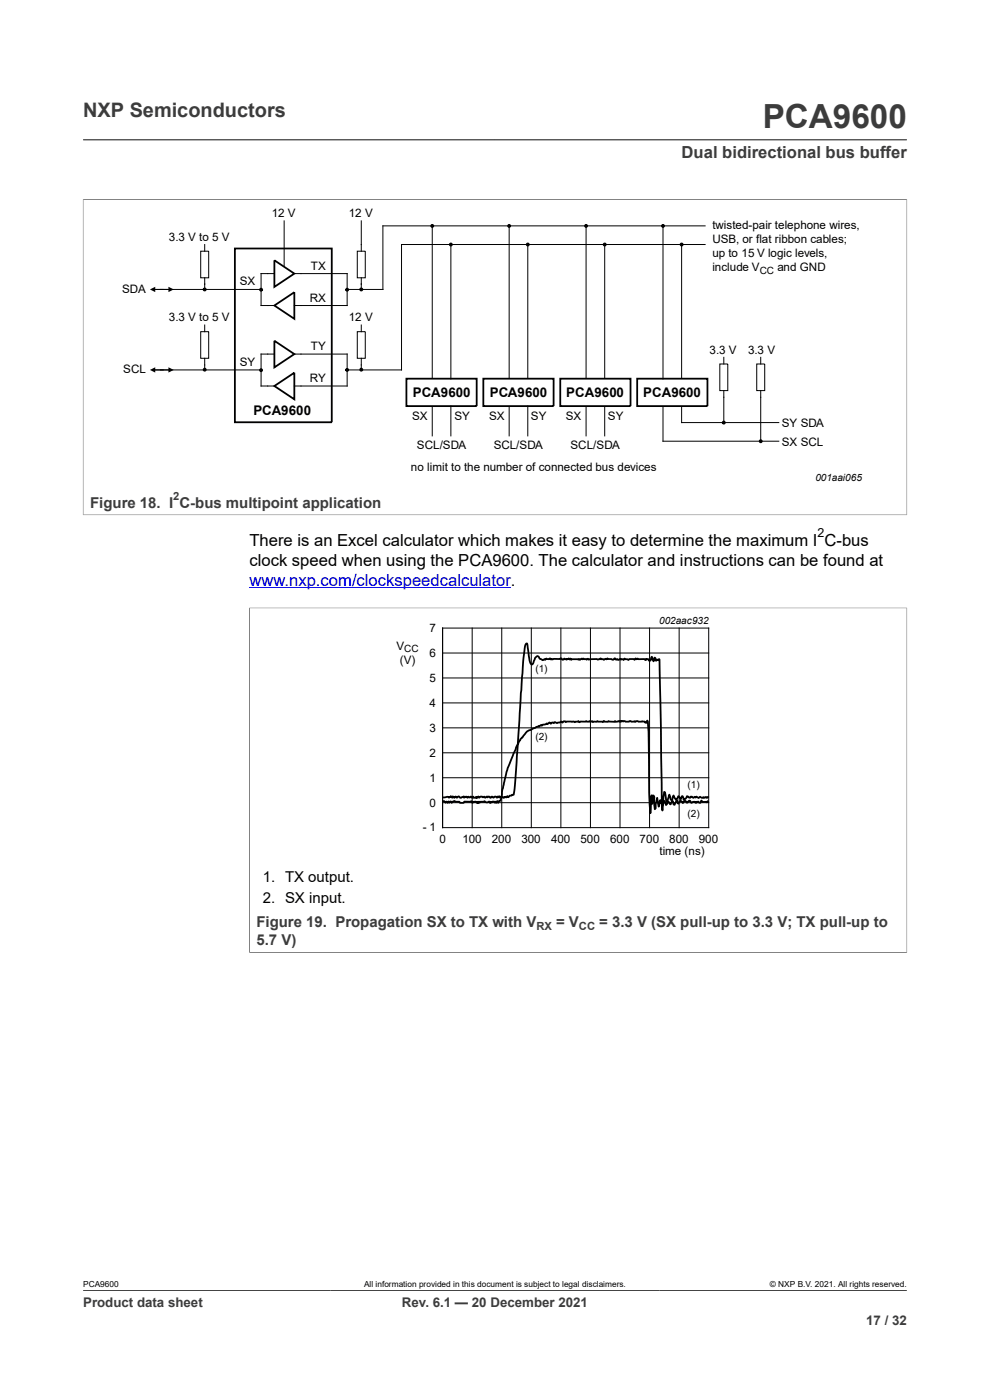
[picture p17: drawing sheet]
<svg xmlns="http://www.w3.org/2000/svg" width="210mm" height="297mm" viewBox="0 0 210 297" stroke-linecap="round" stroke-linejoin="round" font-family="sans-serif">
<defs><g id="words">
<text font-size="7.1" fill="#3c3c3c" x="161.8" y="27.2">PCA9600</text>
<text font-size="4.2" fill="#3c3c3c" x="17.6" y="24.8">NXP Semiconductors</text>
<text font-size="3.5" fill="#3c3c3c" x="144.6" y="33.5">Dual bidirectional bus buffer</text>
<g font-size="3.5">
<text x="52.9" y="115.8">There is an Excel calculator which makes it easy to determine the maximum I C-bus</text>
<text x="52.9" y="120">clock speed when using the PCA9600. The calculator and instructions can be found at</text>
</g>
<text font-size="3.5" fill="#00f" x="52.9" y="124.2">www.nxp.com/clockspeedcalculator.</text>
<g font-size="3.2" fill="#3c3c3c">
<text x="19.1" y="107.7">Figure 18. I C-bus multipoint application</text>
<text x="54.4" y="196.7">Figure 19. Propagation SX to TX with V</text>
<text x="118" y="196.7">= V</text>
<text x="127.1" y="196.7">= 3.3 V (SX pull-up to 3.3 V; TX pull-up to</text>
<text x="54.4" y="200.6">5.7 V)</text>
</g>
<g font-size="3.2">
<text x="55.8" y="187.2">1. TX output.</text>
<text x="55.8" y="191.5">2. SX input.</text>
</g>
<g font-size="2.8">
<text x="53.8" y="88.1">PCA9600</text>
<text x="87.6" y="84.2">PCA9600</text>
<text x="103.9" y="84.2">PCA9600</text>
<text x="120.1" y="84.2">PCA9600</text>
<text x="136.4" y="84.2">PCA9600</text>
</g>
<g font-size="2.8" fill="#3c3c3c">
<text x="17.6" y="277.3">Product data sheet</text>
<text x="85.3" y="277.3">Rev. 6.1 — 20 December 2021</text>
<text x="183.7" y="281">17 / 32</text>
</g>
<text font-size="2.6" x="173.4" y="114">2</text>
<g font-size="2.5">
<text x="57.6" y="46.1">12 V</text>
<text x="74" y="46.1">12 V</text>
<text x="35.8" y="51.1">3.3 V to 5 V</text>
<text x="151.1" y="48.5">twisted-pair telephone wires,</text>
<text x="151.1" y="51.5">USB, or flat ribbon cables;</text>
<text x="66" y="57.2">TX</text>
<text x="151.1" y="54.6">up to 15 V logic levels,</text>
<text x="151.1" y="57.6">include V</text>
<text x="164.9" y="57.6">and GND</text>
<text x="25.9" y="62.3">SDA</text>
<text x="50.9" y="60.5">SX</text>
<text x="65.7" y="64">RX</text>
<text x="35.8" y="68.2">3.3 V to 5 V</text>
<text x="74" y="68.2">12 V</text>
<text x="50.9" y="77.6">SY</text>
<text x="66" y="74.3">TY</text>
<text x="150.5" y="75">3.3 V</text>
<text x="158.7" y="75">3.3 V</text>
<text x="26.1" y="79.2">SCL</text>
<text x="65.7" y="81.1">RY</text>
<text x="87.4" y="89">SX</text>
<text x="96.4" y="89">SY</text>
<text x="103.7" y="89">SX</text>
<text x="112.6" y="89">SY</text>
<text x="120" y="89">SX</text>
<text x="129" y="89">SY</text>
<text x="88.4" y="95.2">SCL/SDA</text>
<text x="104.8" y="95.2">SCL/SDA</text>
<text x="121" y="95.2">SCL/SDA</text>
<text x="165.8" y="94.5">SX SCL</text>
<text x="165.8" y="90.6">SY SDA</text>
<text x="87.2" y="99.9">no limit to the number of connected bus devices</text>
<text x="84.1" y="137.8">V</text>
<text x="91.1" y="134.1">7</text>
<text x="84.8" y="140.9">(V)</text>
<text x="91.1" y="139.4">6</text>
<text x="91.1" y="144.6">5</text>
<text x="91.1" y="150">4</text>
<text x="91.1" y="155.2">3</text>
<text x="91.1" y="160.5">2</text>
<text x="91.1" y="165.8">1</text>
<text x="91.1" y="171.1">0</text>
<text x="89.7" y="176.4">- 1</text>
<text x="93.2" y="178.9">0</text>
<text x="98.1" y="178.9">100</text>
<text x="104.3" y="178.9">200</text>
<text x="110.6" y="178.9">300</text>
<text x="116.9" y="178.9">400</text>
<text x="123.2" y="178.9">500</text>
<text x="129.5" y="178.9">600</text>
<text x="135.7" y="178.9">700</text>
<text x="142" y="178.9">800</text>
<text x="148.3" y="178.9">900</text>
<text x="139.9" y="181.5">time (ns)</text>
</g>
<g font-size="2.4" fill="#3c3c3c">
<text x="36.7" y="106.1">2</text>
<text x="113.8" y="197.4">RX</text>
<text x="122.8" y="197.4">CC</text>
</g>
<g font-size="2.1">
<text x="161.1" y="58.1">CC</text>
<text x="173" y="102">001aai065</text>
<text x="139.8" y="132.4">002aac932</text>
<text x="85.8" y="138.3">CC</text>
<text x="113.6" y="142.5">(1)</text>
<text x="113.6" y="157">(2)</text>
<text x="145.8" y="167.2">(1)</text>
<text x="145.8" y="173.4">(2)</text>
</g>
<g font-size="1.8">
<text x="17.6" y="273.1">PCA9600</text>
<text x="77.2" y="273.1">All information provided in this document is subject to legal disclaimers.</text>
<text x="163.3" y="273.1">© NXP B.V. 2021. All rights reserved.</text>
</g>
</g></defs>
<path d="M17.6 29.7h174.8M17.6 42.3h174.8M17.6 42.3v67M192.4 42.3v67M17.6 109.2h174.8M52.8 129h139.6M52.9 128.9v73.2M192.4 128.9v73.2M52.8 202.1h139.6M17.6 273.8h174.8" fill="none" stroke="#3c3c3c" stroke-width=".21"/>
<path d="M49.8 52.7h20.6v36.9h-20.6zM58.2 55.2l4.2 2.8-4.2 2.9zM58.2 64.8l4.2-2.8v5.6zM58.2 72.3l4.2 2.8-4.2 2.8zM58.2 81.9l4.2-2.8v5.6zM86.2 80.3h14.9v5.9h-14.9zM102.5 80.3h14.9v5.9h-14.9zM118.8 80.3h14.9v5.9h-14.9zM135.2 80.3h14.9v5.9h-14.9zM94 170h.2l.3 .3 .2-.3 .2 .3 .2-.3 .2 .3 .2-.3h.2l.1 .3 .5-.4 .3 .2h.9l.1 .2h.8l.1-.2h1.3l.2-.1 .2 .3 .1-.2 .2 .1 .4-.1 .3 .2 .1-.2 .2 .2 .1-.2 .1 .1 1.1-.2a.64 .64 0 0 0 1 0l.2 .3 .1-.2 .2 .1 .1-.1h.4l.2 .2 .1-.2 .2 .2 .2-.4 .2 .4 .2-.4h.3l.2-.8a34.7 34.7 0 0 1 4.2-12.5l.3-.3a2.91 2.91 0 0 1 1.9-1.6l1.5-.7 .1 .1 .3-.3 .2 .2 .2-.3h.5l.4-.2 .1 .1 .4-.3 .4 .2 .2-.2 .4 .1 .2-.2 .5 .2 .9-.4 .2 .3 .3-.3h.3l.1 .2 .2-.1h1.6l.2 .1 .7-.2 .3 .2 .1-.1h1.1l.1-.1 .6 .1 .2-.1 .3 .1 .2-.1 .2 .2 .1-.1h.6l.2-.1 1.2 .2 .2-.3 .1 .2h.7l.2-.1 1.2 .1 .2-.1 .1 .1 .7-.1 .4 .1 .1-.2 .4 .2 .3-.1 .1 .1 2-.1 .3 .1 .4-.1 .1 .1h1.3l.2 .2h.2l.2-.4 .3 2.4 .1 5.8a76.2 76.2 0 0 0 .3 11.4l.1-3.6 .2-.2v1.9l.3-1.8h.1v.5l.1-.2-.1 1.2 .2 1.4 .2-.2v-.9l.3-1.3 .3 1.8 .4-1.4 .3 1.2 .2-.1 .3-.9 .4 .9 .5-.8 .5 .6 .3-.7 .2 .6 .3 .2 .5-.9 .3 .7 .4-.6 .6 .5 .2-.5h.3l.3 .4 .6-.4 .3 .4a.64 .64 0 0 1 .9 0l.2-.2v.2l.5-.2 .1 .2h.2l.3-.5 .3 .3 .9 .1 .1-.2 .1 .1M150.3 169.1h-.3v.2l-.3-.2-.3 .2-.2-.2-.1 .2-.6-.3-.3 .3-.5-.3-.1 .2-.2-.2-.3 .3-.6-.3-.1 .2h-.3l-.4-.3-.2 .4-.4 .4-.3-.8-.4 .6-.5-.6-.5 .8-.5-.9-.4 .9h-.1l-.4-1.1-.5 1.5-.2-.2-.2-1.8-.2-.1-.4 3.9-.1-1.1-.5-30.9-.1-.1-.1 .3-.3-.2-.2 .3-.3-.7-.3 .8-.4-1-.2 .9-.2-.2-.1 .2-.2-.4-.4 .1-.1-.1-.1 .2-.2-.2h-1.3l-.1-.1-.3 .1-.1-.1-.3 .3-.2-.2h-.9l-.2 .2-.8-.3-.2 .3-.2-.2-.4 .1-.1-.2-.3 .3-.3-.2-.3 .1-.2-.2-.4 .2-1.3-.2-.1 .2-.3-.2-.3 .3-.5-.3-.1 .2-.1-.2-.6 .2-.2-.1-1.7 .1-.2-.2-.3 .2-.6-.2-.2 .2-.1-.2-.5 .3-.1-.2-.2 .1-1.4-.1-.1 .2-.2-.3-.2 .2-.2-.2-.4 .2-.1-.1-.3 .1-.1-.2-.2 .2h-.2l-.2-.2-1.9 .2h-.3l-.3-.2-.1 .1-.6-.1-.2 .3-.2-.2-.4 .3-.2-.2a.61 .61 0 0 1-.6-.5l-.2-.2-.3 .1-.3 .3-.3 .6a.67 .67 0 0 1-.5 .8 9.7 9.7 0 0 1-.8-4.2l-.1-.3h-.2l-.2 .6a252.5 252.5 0 0 0-1.4 18.3l-.7 10.1-.3 3.1-.9 .2-.3 .3-.2-.2-.2 .3-.2-.2-.1 .2-.1-.1-.2 .2-.3-.3-.4 .2-.2-.3-.1 .2-.2-.1-.2 .2-.2-.2-.5 .2-.5-.2-.1 .2-.3-.2-.4 .2-.1-.2-.4 .2-.2-.2-.2 .1a.6 .6 0 0 0-.9 .1l-.1-.2-.2 .2-.2-.1-.1 .2-.1-.2-.5 .1v-.2l-.3 .2-.1-.2-.3 .2-.4-.2-.1 .2-.2-.2-.2 .1-.2-.1-.2 .2-.1-.2-.5 .2h-.2l-.2-.2-.5 .2-.4-.2-.1 .2-.4-.2v.2l-.4-.3-.4 .3-.3-.2-.9 .2" fill="none" stroke="#000" stroke-width=".38"/>
<g fill="none" stroke="#000" stroke-width=".21">
<path d="M42.6 53.3h1.7v5.6h-1.7zM43.4 51.9v1.4M43.4 58.9v2.5M58.2 58h-2.8v6.8h2.8M60.3 46.9v9.6M62.4 58h11.2v6.8h-11.2M75.8 53.3h1.7v5.6h-1.7zM76.6 46.9v6.4M76.6 58.9v2.5M91.7 47.9v32.4M95.6 51.9v28.5M108 47.9v32.4"/>
<path d="M112 51.9v28.4M124.3 47.9v32.4M128.3 51.9v28.4M140.6 47.9v32.5M144.6 51.9v28.4M149.6 47.9h-68.4v13.5h-7.6M149.6 51.9h-64.4v26.6h-11.6M32.5 61.4h22.9M32.5 78.5h22.9M42.6 70.4h1.7v5.6h-1.7zM43.4 69v1.4M43.4 76v2.5"/>
<path d="M58.2 75.1h-2.8v6.8h2.8M62.4 75.1h11.2v6.8h-11.2M75.8 70.4h1.7v5.6h-1.7zM76.6 69v1.4M76.6 76v2.5M152.7 77.2h1.7v5.7h-1.7zM153.5 75.8v1.4M160.5 77.2h1.7v5.7h-1.7zM161.4 75.8v1.4M91.7 86.3v6.2M95.6 86.2v6.3M108 86.3v6.2"/>
<path d="M112 86.2v6.3M124.3 86.3v6.2M128.3 86.3v6.2M140.6 86.3v7.3h24.6M144.6 86.3v3.3h20.6M153.5 82.9v6.7M161.4 82.9v10.7M93.9 133.2h56.4v42.4h-56.4zM93.9 138.5h56.4M100.2 133.2v42.4M106.4 133.2v42.4M112.7 133.2v42.4"/>
<path d="M119 133.2v42.4M125.2 133.2v42.4M131.5 133.2v42.4M137.8 133.2v42.4M144.1 133.2v42.4M93.9 159.7h56.4M93.9 154.4h56.4M93.9 149.1h56.4M93.9 143.8h56.4M93.9 170.3h56.4M93.9 165h56.4"/>
</g>
<g fill="#000">
<path d="M31.8 61.4l1.1-.6v1.2zM31.8 78.5l1.1-.6v1.1zM35.7 60.8l1.2 .6-1.2 .6zM35.7 77.9l1.2 .6-1.2 .5z"/>
<circle cx="91.7" cy="47.9" r=".28"/>
<circle cx="95.6" cy="51.9" r=".28"/>
<circle cx="108" cy="47.9" r=".28"/>
<circle cx="112" cy="51.9" r=".28"/>
<circle cx="124.3" cy="47.9" r=".28"/>
<circle cx="128.3" cy="51.9" r=".28"/>
<circle cx="140.6" cy="47.9" r=".28"/>
<circle cx="144.6" cy="51.9" r=".28"/>
<circle cx="43.4" cy="61.4" r=".28"/>
<circle cx="43.4" cy="78.4" r=".28"/>
<circle cx="55.4" cy="61.5" r=".28"/>
<circle cx="55.4" cy="78.5" r=".28"/>
<circle cx="73.6" cy="61.5" r=".28"/>
<circle cx="73.6" cy="78.5" r=".28"/>
<circle cx="76.6" cy="61.4" r=".28"/>
<circle cx="76.6" cy="78.4" r=".28"/>
<circle cx="153.5" cy="89.7" r=".28"/>
<circle cx="161.4" cy="93.6" r=".28"/>
</g>
<g fill="none" stroke="#000" stroke-width=".25">
<circle cx="91.7" cy="47.9" r=".28"/>
<circle cx="95.6" cy="51.9" r=".28"/>
<circle cx="108" cy="47.9" r=".28"/>
<circle cx="112" cy="51.9" r=".28"/>
<circle cx="124.3" cy="47.9" r=".28"/>
<circle cx="128.3" cy="51.9" r=".28"/>
<circle cx="140.6" cy="47.9" r=".28"/>
<circle cx="144.6" cy="51.9" r=".28"/>
<circle cx="43.4" cy="61.4" r=".28"/>
<circle cx="43.4" cy="78.4" r=".28"/>
<circle cx="55.4" cy="61.5" r=".28"/>
<circle cx="55.4" cy="78.5" r=".28"/>
<circle cx="73.6" cy="61.5" r=".28"/>
<circle cx="73.6" cy="78.5" r=".28"/>
<circle cx="76.6" cy="61.4" r=".28"/>
<circle cx="76.6" cy="78.4" r=".28"/>
<circle cx="153.5" cy="89.7" r=".28"/>
<circle cx="161.4" cy="93.6" r=".28"/>
</g>
<path d="M52.9 124.6h55.5" fill="none" stroke="#00f" stroke-width=".21"/>
<path d="M81.2 130.4h81.8v52.2h-81.8z" fill="none" stroke="#fff" stroke-width=".21"/>
<use href="#words"/>
</svg>
